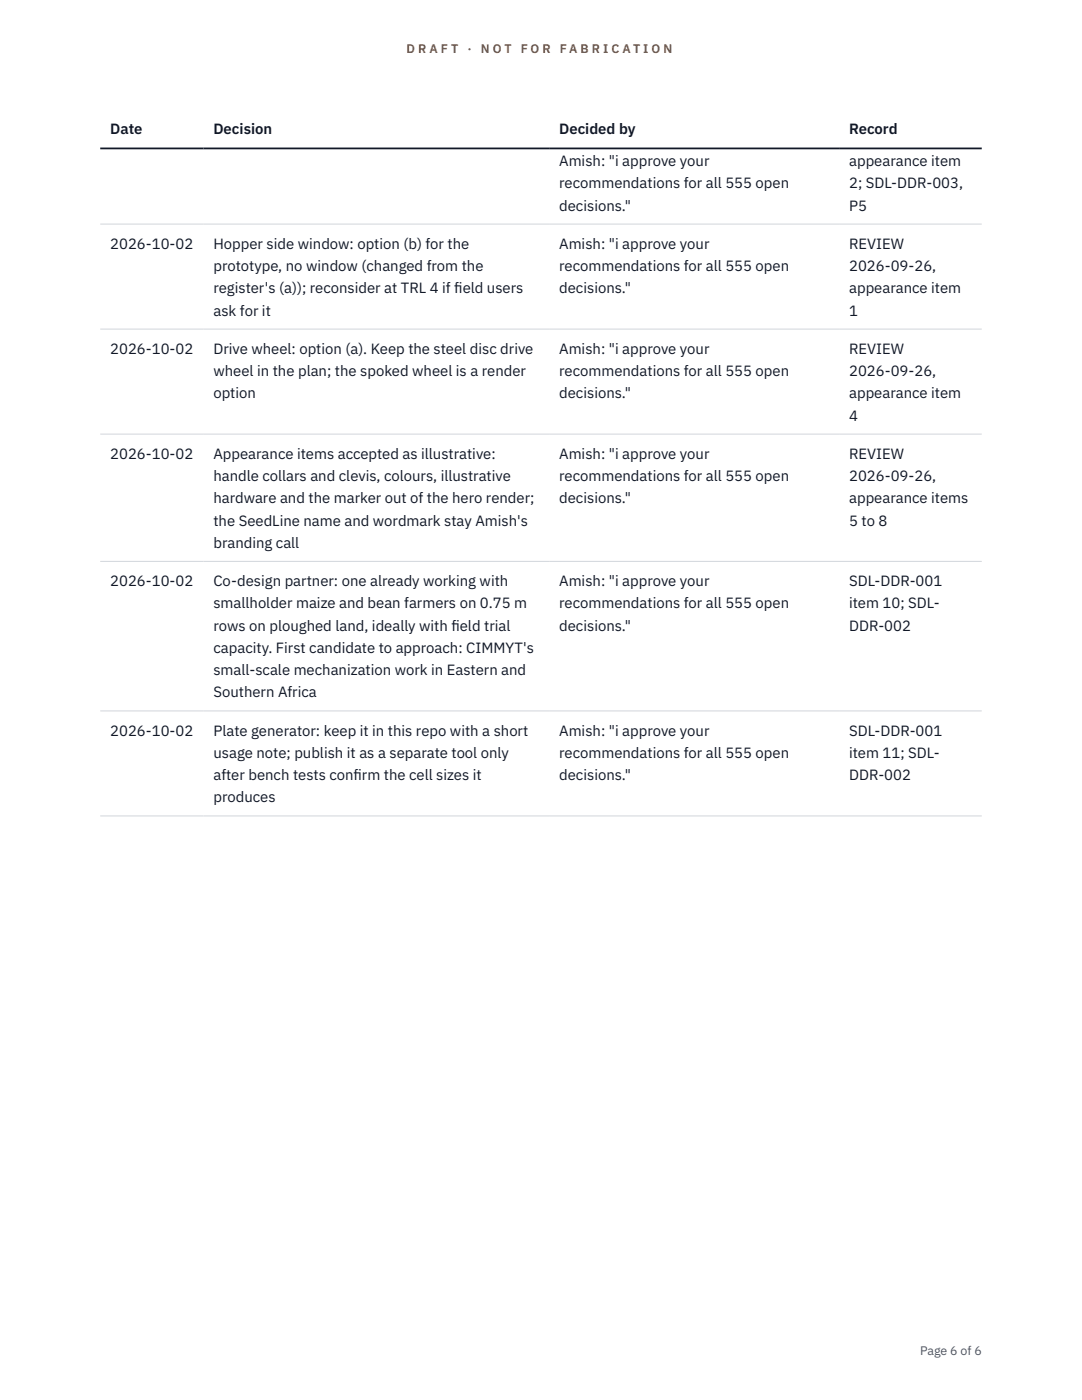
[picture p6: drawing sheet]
<svg xmlns="http://www.w3.org/2000/svg" width="216mm" height="279mm" viewBox="0 0 216 279" stroke-linecap="round" stroke-linejoin="round" font-family="sans-serif">
<defs><g id="words">
<g font-size="3" fill="#111827">
<text x="22" y="26.8">Date</text>
<text x="42.6" y="26.8">Decision</text>
<text x="111.6" y="26.8">Decided by</text>
<text x="169.4" y="26.8">Record</text>
<text x="111.6" y="33.1">Amish: &quot;i approve your</text>
<text x="169.4" y="33.1">appearance item</text>
<text x="111.6" y="37.6">recommendations for all 555 open</text>
<text x="169.4" y="37.6">2; SDL-DDR-003,</text>
<text x="111.6" y="42">decisions.&quot;</text>
<text x="169.4" y="42">P5</text>
<text x="22" y="49.6">2026-10-02</text>
<text x="42.6" y="49.6">Hopper side window: option (b) for the</text>
<text x="111.6" y="49.6">Amish: &quot;i approve your</text>
<text x="169.4" y="49.6">REVIEW</text>
<text x="42.6" y="54.1">prototype, no window (changed from the</text>
<text x="42.6" y="58.5">register's (a)); reconsider at TRL 4 if f</text>
<text x="90.6" y="58.5">ield users</text>
<text x="111.6" y="54.1">recommendations for all 555 open</text>
<text x="111.6" y="58.5">decisions.&quot;</text>
<text x="169.4" y="54.1">2026-09-26,</text>
<text x="169.4" y="58.5">appearance item</text>
<text x="42.6" y="63">ask for it</text>
<text x="169.4" y="63">1</text>
<text x="22" y="70.6">2026-10-02</text>
<text x="42.6" y="70.6">Drive wheel: option (a). Keep the steel disc drive</text>
<text x="111.6" y="70.6">Amish: &quot;i approve your</text>
<text x="169.4" y="70.6">REVIEW</text>
<text x="42.6" y="75">wheel in the plan; the spoked wheel is a render</text>
<text x="111.6" y="75">recommendations for all 555 open</text>
<text x="169.4" y="75">2026-09-26,</text>
<text x="42.6" y="79.5">option</text>
<text x="111.6" y="79.5">decisions.&quot;</text>
<text x="169.4" y="79.5">appearance item</text>
<text x="169.4" y="83.9">4</text>
<text x="22" y="91.6">2026-10-02</text>
<text x="42.6" y="91.6">Appearance items accepted as illustrative:</text>
<text x="111.6" y="91.6">Amish: &quot;i approve your</text>
<text x="169.4" y="91.6">REVIEW</text>
<text x="42.6" y="96">handle collars and clevis, colours, illustrative</text>
<text x="42.6" y="100.4">hardware and the marker out of the hero render;</text>
<text x="111.6" y="96">recommendations for all 555 open</text>
<text x="111.6" y="100.4">decisions.&quot;</text>
<text x="169.4" y="96">2026-09-26,</text>
<text x="169.4" y="100.4">appearance items</text>
<text x="42.6" y="104.9">the SeedLine name and wordmark stay Amish's</text>
<text x="169.4" y="104.9">5 to 8</text>
<text x="42.6" y="109.3">branding call</text>
<text x="22" y="117">2026-10-02</text>
<text x="42.6" y="117">Co-design partner: one already working with</text>
<text x="111.6" y="117">Amish: &quot;i approve your</text>
<text x="169.4" y="117">SDL-DDR-001</text>
<text x="42.6" y="121.4">smallholder maize and bean farmers on 0.75 m</text>
<text x="42.6" y="125.8">rows on ploughed land, ideally with f</text>
<text x="90.1" y="125.8">ield trial</text>
<text x="111.6" y="121.4">recommendations for all 555 open</text>
<text x="111.6" y="125.8">decisions.&quot;</text>
<text x="169.4" y="121.4">item 10; SDL-</text>
<text x="169.4" y="125.8">DDR-002</text>
<text x="42.6" y="130.3">capacity. First candidate to approach: CIMMYT's</text>
<text x="42.6" y="134.7">small-scale mechanization work in Eastern and</text>
<text x="42.6" y="139.2">Southern Africa</text>
<text x="22" y="146.8">2026-10-02</text>
<text x="42.6" y="146.8">Plate generator: keep it in this repo with a short</text>
<text x="111.6" y="146.8">Amish: &quot;i approve your</text>
<text x="169.4" y="146.8">SDL-DDR-001</text>
<text x="42.6" y="151.2">usage note; publish it as a separate tool only</text>
<text x="42.6" y="155.7">after bench tests conf</text>
<text x="70.6" y="155.7">irm the cell sizes it</text>
<text x="111.6" y="151.2">recommendations for all 555 open</text>
<text x="111.6" y="155.7">decisions.&quot;</text>
<text x="169.4" y="151.2">item 11; SDL-</text>
<text x="169.4" y="155.7">DDR-002</text>
<text x="42.6" y="160.1">produces</text>
</g>
<g font-size="2.5" fill="#b45309">
<text x="81.1" y="10.5">D R A F T</text>
<text x="93.3" y="10.5">·</text>
<text x="95.9" y="10.5">N O T</text>
<text x="103.9" y="10.5">F O R</text>
<text x="111.7" y="10.5">F A B R I C A T I O N</text>
</g>
<text font-size="2.5" fill="#4b5563" x="183.6" y="270.3">Page 6 of 6</text>
</g></defs>
<path d="M20 44.7h175.9M20 65.7h175.9M20 86.6h175.9M20 112h175.9M20 141.9h175.9M20 162.8h175.9" fill="none" stroke="#d1d5db" stroke-width=".2"/>
<path d="M20 29.6h175.9" fill="none" stroke="#111827" stroke-width=".35"/>
<use href="#words"/>
</svg>
